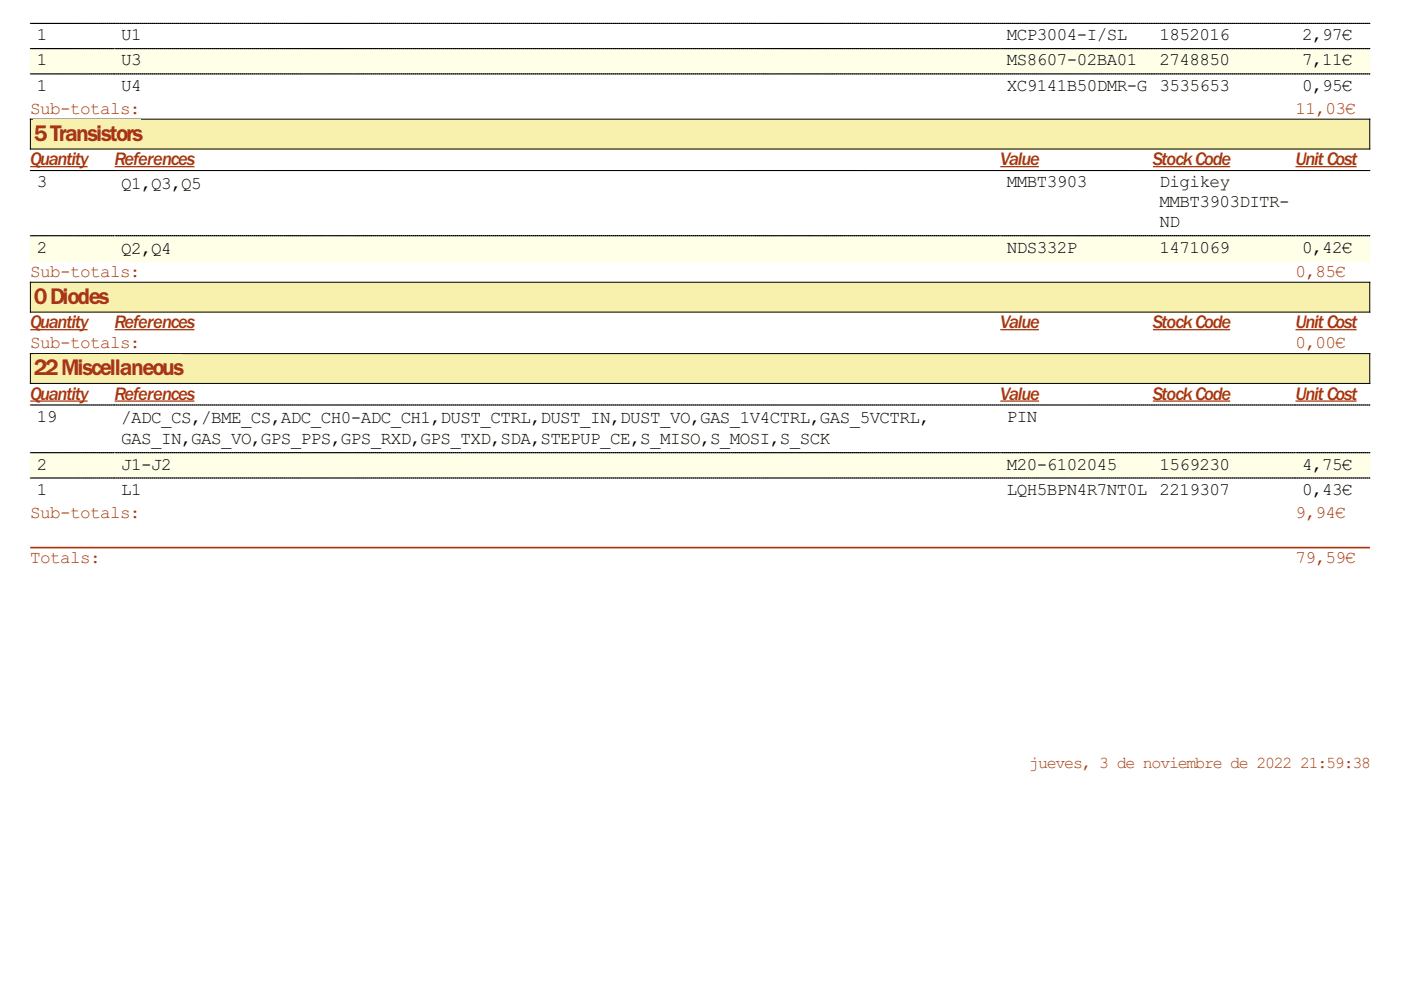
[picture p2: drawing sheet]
<svg xmlns="http://www.w3.org/2000/svg" width="297mm" height="210mm" viewBox="0 0 297 210" stroke-linecap="round" stroke-linejoin="round" font-family="sans-serif">
<defs><g id="words">
<g font-size="5.6" fill="#a73610">
<text x="7.2" y="29.9">5Transistors</text>
<text x="7.2" y="64.5">0Diodes</text>
<text x="7.2" y="79.6">22Miscellaneous</text>
</g>
<g font-size="4.5" fill="#a73610">
<text x="6.4" y="35.1">Quantity</text>
<text x="24.3" y="35.1">References</text>
<text x="212.1" y="35.1">Value</text>
<text x="244.4" y="35.1">StockCode</text>
<text x="274.7" y="35.1">UnitCost</text>
<text x="6.4" y="69.6">Quantity</text>
<text x="24.3" y="69.6">References</text>
<text x="212.1" y="69.6">Value</text>
<text x="244.4" y="69.6">StockCode</text>
<text x="274.7" y="69.6">UnitCost</text>
<text x="6.4" y="84.8">Quantity</text>
<text x="24.3" y="84.8">References</text>
<text x="212.1" y="84.8">Value</text>
<text x="244.4" y="84.8">StockCode</text>
<text x="274.7" y="84.8">UnitCost</text>
</g>
<g font-size="4.2">
<text x="7.8" y="8.5">1</text>
<text x="25.7" y="8.5">U1</text>
<text x="213.5" y="8.5">MCP3004-I/SL</text>
<text x="245.8" y="8.5">1852016</text>
<text x="276.1" y="8.5">2,97€</text>
<text x="7.8" y="13.9">1</text>
<text x="25.7" y="13.9">U3</text>
<text x="213.5" y="13.9">MS8607-02BA01</text>
<text x="245.8" y="13.9">2748850</text>
<text x="276.1" y="13.9">7,11€</text>
<text x="7.8" y="19.2">1</text>
<text x="25.7" y="19.2">U4</text>
<text x="213.5" y="19.2">XC9141B50DMR-G 3535653</text>
<text x="276.1" y="19.2">0,95€</text>
<text x="7.8" y="39.7">3</text>
<text x="25.7" y="40">Q1,Q3,Q5</text>
<text x="213.5" y="39.7">MMBT3903</text>
<text x="245.8" y="39.7">Digikey</text>
<text x="245.8" y="44">MMBT3903DITR-</text>
<text x="7.8" y="53.5">2</text>
<text x="25.7" y="53.8">Q2,Q4</text>
<text x="213.5" y="53.5">NDS332P</text>
<text x="245.8" y="48.2">ND</text>
<text x="245.8" y="53.5">1471069</text>
<text x="276.1" y="53.5">0,42€</text>
<text x="7.8" y="89.4">19</text>
<text x="25.7" y="89.7">/ADC_CS,/BME_CS,ADC_CH0-ADC_CH1,DUST_CTRL,DUST_IN,DUST_VO,GAS_1V4CTRL,GAS_5VCTRL,</text>
<text x="213.5" y="89.4">PIN</text>
<text x="25.7" y="94.2">GAS_IN,GAS_VO,GPS_PPS,GPS_RXD,GPS_TXD,SDA,STEPUP_CE,S_MISO,S_MOSI,S_SCK</text>
<text x="7.8" y="99.5">2</text>
<text x="25.7" y="99.5">J1-J2</text>
<text x="213.5" y="99.5">M20-6102045</text>
<text x="245.8" y="99.5">1569230</text>
<text x="276.1" y="99.5">4,75€</text>
<text x="7.8" y="104.9">1</text>
<text x="25.7" y="104.9">L1</text>
<text x="213.5" y="104.9">LQH5BPN4R7NT0L 2219307</text>
<text x="276.1" y="104.9">0,43€</text>
</g>
<g font-size="4.2" fill="#a73610">
<text x="6.4" y="24.2">Sub-totals:</text>
<text x="274.7" y="24.2">11,03€</text>
<text x="6.4" y="58.7">Sub-totals:</text>
<text x="274.7" y="58.7">0,85€</text>
<text x="6.4" y="73.9">Sub-totals:</text>
<text x="274.7" y="73.9">0,00€</text>
<text x="6.4" y="109.8">Sub-totals:</text>
<text x="274.7" y="109.8">9,94€</text>
<text x="6.4" y="119.5">Totals:</text>
<text x="274.7" y="119.5">79,59€</text>
</g>
<g font-size="4" fill="#a73610">
<text x="218.3" y="162.8">jueves, 3 de noviembre de 2022</text>
<text x="275.6" y="162.8">21:59:38</text>
</g>
</g></defs>
<path d="M6.4 5h17.9M24.3 5h187.8M212.1 5h32.3M244.5 5h30.1M274.7 5h15.7" fill="none" stroke="#000" stroke-width=".21" stroke-dasharray=".3 .1"/>
<path d="M6.4 10.3h17.9v5.3h-17.9z" fill="#feffe6"/>
<path d="M6.4 10.3h17.9" fill="none" stroke="#000" stroke-width=".21" stroke-dasharray=".3 .1"/>
<g fill="#feffe6">
<path d="M7.7 10.6h2.1v4.2h-2.1z"/>
<path d="M24.3 10.3h187.8v5.3h-187.8z"/>
</g>
<path d="M24.3 10.3h187.8" fill="none" stroke="#000" stroke-width=".21" stroke-dasharray=".3 .1"/>
<g fill="#feffe6">
<path d="M25.7 10.6h4.2v4.2h-4.2z"/>
<path d="M212.1 10.3h32.3v5.3h-32.3z"/>
</g>
<path d="M212.1 10.3h32.3" fill="none" stroke="#000" stroke-width=".21" stroke-dasharray=".3 .1"/>
<g fill="#feffe6">
<path d="M213.4 10.6h27.5v4.2h-27.5z"/>
<path d="M244.4 10.3h30.3v5.3h-30.3z"/>
</g>
<path d="M244.5 10.3h30.1" fill="none" stroke="#000" stroke-width=".21" stroke-dasharray=".3 .1"/>
<g fill="#feffe6">
<path d="M245.7 10.6h14.8v4.2h-14.8z"/>
<path d="M274.7 10.3h15.8v5.3h-15.8z"/>
</g>
<path d="M274.7 10.3h15.7" fill="none" stroke="#000" stroke-width=".21" stroke-dasharray=".3 .1"/>
<path d="M275.8 10.6h10.6v4.2h-10.6z" fill="#feffe6"/>
<path d="M6.4 15.7h17.9M24.3 15.7h187.8M212.1 15.7h32.3M244.5 15.7h30.1M274.7 15.7h15.7" fill="none" stroke="#000" stroke-width=".21" stroke-dasharray=".3 .1"/>
<path d="M6.4 25.2h284.1v6.4h-284.1z" fill="#f7f1ad"/>
<path d="M6.4 25.3h284v6.3h-284z" fill="none" stroke="#000" stroke-width=".21"/>
<path d="M7.1 25.4h22.8v5.5h-22.8z" fill="#f7f1ad"/>
<path d="M6.4 35.3h12.2M24.3 35.3h16.9M212.1 35.3h8.2M244.4 35.3h16.4M274.7 35.3h12.9" fill="none" stroke="#a73610" stroke-width=".26"/>
<path d="M6.4 36.2h17.9M24.3 36.2h187.8M212.1 36.2h32.3M244.5 36.2h30.1M274.7 36.2h15.7" fill="none" stroke="#000" stroke-width=".21" stroke-dasharray=".3 .1"/>
<path d="M6.4 50h17.9v5.6h-17.9z" fill="#feffe6"/>
<path d="M6.4 50h17.9" fill="none" stroke="#000" stroke-width=".21" stroke-dasharray=".3 .1"/>
<g fill="#feffe6">
<path d="M7.7 50.3h2.1v4.2h-2.1z"/>
<path d="M24.3 50h187.8v5.6h-187.8z"/>
</g>
<path d="M24.3 50h187.8" fill="none" stroke="#000" stroke-width=".21" stroke-dasharray=".3 .1"/>
<g fill="#feffe6">
<path d="M25.7 50.3h10.5v4.4h-10.5z"/>
<path d="M212.1 50h32.3v5.6h-32.3z"/>
</g>
<path d="M212.1 50h32.3" fill="none" stroke="#000" stroke-width=".21" stroke-dasharray=".3 .1"/>
<g fill="#feffe6">
<path d="M213.4 50.3h14.8v4.2h-14.8z"/>
<path d="M244.4 50h30.3v5.6h-30.3z"/>
</g>
<path d="M244.5 50h30.1" fill="none" stroke="#000" stroke-width=".21" stroke-dasharray=".3 .1"/>
<g fill="#feffe6">
<path d="M245.7 50.3h14.8v4.2h-14.8z"/>
<path d="M274.7 50h15.8v5.6h-15.8z"/>
</g>
<path d="M274.7 50h15.7" fill="none" stroke="#000" stroke-width=".21" stroke-dasharray=".3 .1"/>
<path d="M275.8 50.3h10.6v4.2h-10.6z" fill="#feffe6"/>
<path d="M6.4 59.8h284.1v6.4h-284.1z" fill="#f7f1ad"/>
<path d="M6.4 59.8h284v6.4h-284z" fill="none" stroke="#000" stroke-width=".21"/>
<path d="M7.1 60h15.6v5.6h-15.6z" fill="#f7f1ad"/>
<path d="M6.4 69.9h12.2M24.3 69.9h16.9M212.1 69.9h8.2M244.4 69.9h16.4M274.7 69.9h12.9" fill="none" stroke="#a73610" stroke-width=".26"/>
<path d="M6.4 74.9h284.1v6.4h-284.1z" fill="#f7f1ad"/>
<path d="M6.4 75h284v6.3h-284z" fill="none" stroke="#000" stroke-width=".21"/>
<path d="M7.1 75.1h31.5v5.6h-31.5z" fill="#f7f1ad"/>
<path d="M6.4 85h12.2M24.3 85h16.9M212.1 85h8.2M244.4 85h16.4M274.7 85h12.9" fill="none" stroke="#a73610" stroke-width=".26"/>
<path d="M6.4 85.9h17.9M24.3 85.9h187.8M212.1 85.9h32.3M244.5 85.9h30.1M274.7 85.9h15.7" fill="none" stroke="#000" stroke-width=".21" stroke-dasharray=".3 .1"/>
<path d="M6.4 96h17.9v5.3h-17.9z" fill="#feffe6"/>
<path d="M6.4 96h17.9" fill="none" stroke="#000" stroke-width=".21" stroke-dasharray=".3 .1"/>
<g fill="#feffe6">
<path d="M7.7 96.3h2.1v4.2h-2.1z"/>
<path d="M24.3 96h187.8v5.3h-187.8z"/>
</g>
<path d="M24.3 96h187.8" fill="none" stroke="#000" stroke-width=".21" stroke-dasharray=".3 .1"/>
<g fill="#feffe6">
<path d="M25.7 96.3h10.5v4.2h-10.5z"/>
<path d="M212.1 96h32.3v5.3h-32.3z"/>
</g>
<path d="M212.1 96h32.3" fill="none" stroke="#000" stroke-width=".21" stroke-dasharray=".3 .1"/>
<g fill="#feffe6">
<path d="M213.4 96.3h23.3v4.2h-23.3z"/>
<path d="M244.4 96h30.3v5.3h-30.3z"/>
</g>
<path d="M244.5 96h30.1" fill="none" stroke="#000" stroke-width=".21" stroke-dasharray=".3 .1"/>
<g fill="#feffe6">
<path d="M245.7 96.3h14.8v4.2h-14.8z"/>
<path d="M274.7 96h15.8v5.3h-15.8z"/>
</g>
<path d="M274.7 96h15.7" fill="none" stroke="#000" stroke-width=".21" stroke-dasharray=".3 .1"/>
<path d="M275.8 96.3h10.6v4.2h-10.6z" fill="#feffe6"/>
<path d="M6.4 101.3h17.9M24.3 101.3h187.8M212.1 101.3h32.3M244.5 101.3h30.1M274.7 101.3h15.7" fill="none" stroke="#000" stroke-width=".21" stroke-dasharray=".3 .1"/>
<path d="M6.6 116.1h283.7" fill="none" stroke="#a73610" stroke-width=".35"/>
<path d="M128.2 121.9h40.5v37h-40.5z" fill-rule="evenodd" fill="#f0f0f0"/>
<path d="M128.2 121.9h40.5v37h-40.5z" fill-rule="evenodd" fill="#fff"/>
<use href="#words"/>
</svg>
